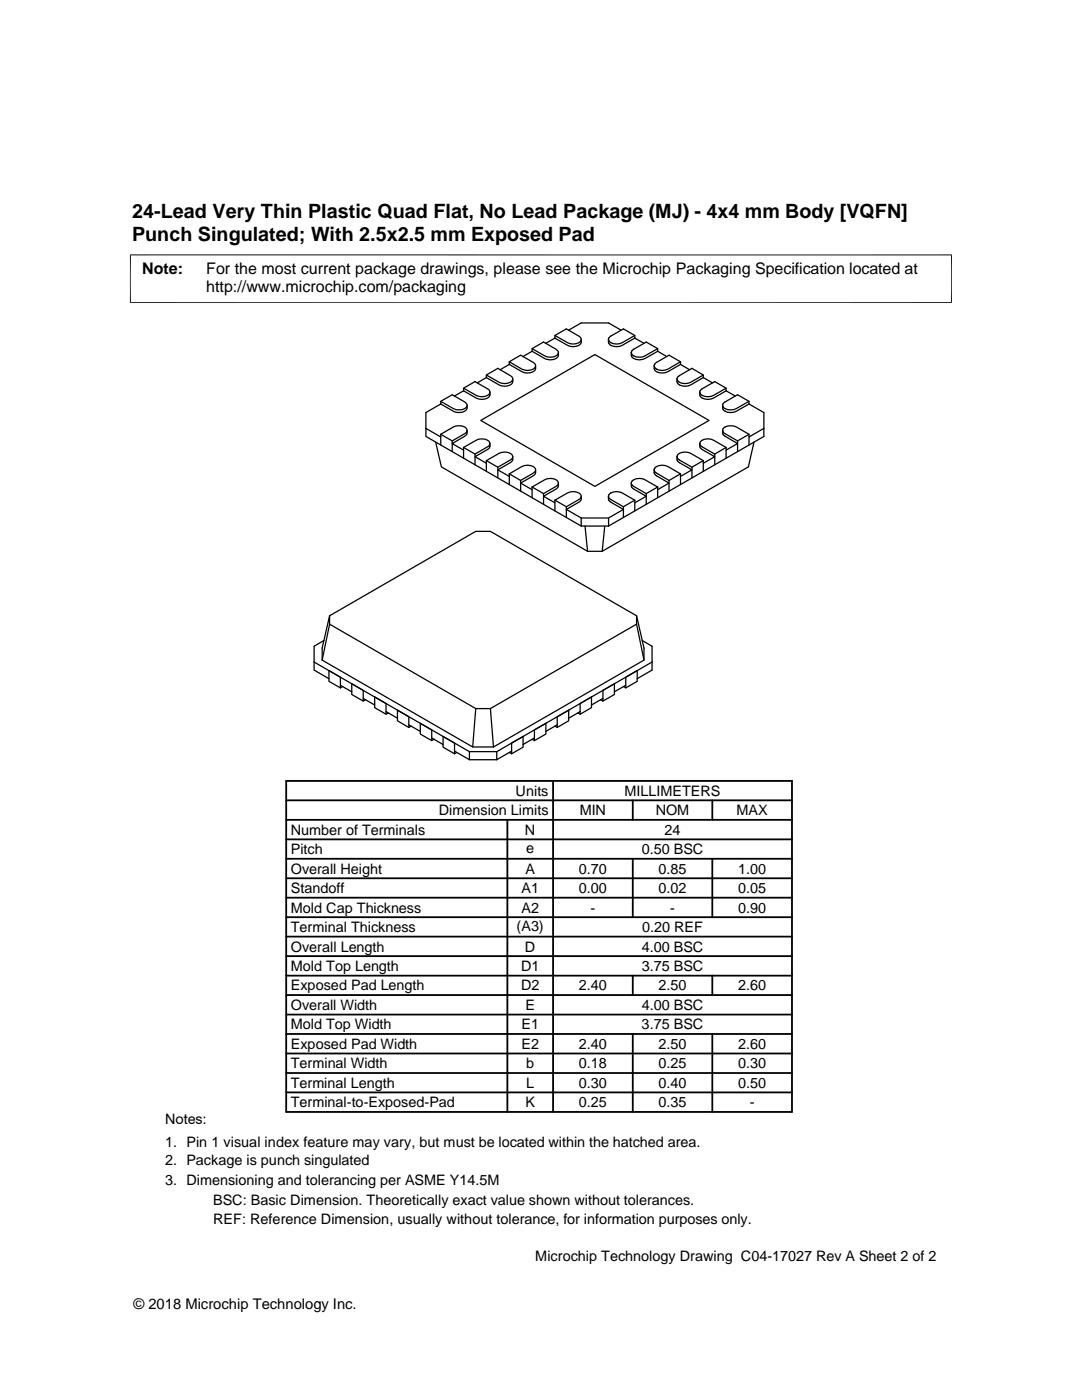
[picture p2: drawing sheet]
<svg xmlns="http://www.w3.org/2000/svg" width="216mm" height="279mm" viewBox="0 0 216 279" stroke-linecap="round" stroke-linejoin="round" font-family="sans-serif">
<defs><g id="words">
<g font-size="3.9">
<text x="26.4" y="43.5">24-Lead Very Thin Plastic Quad Flat, No Lead Package (MJ) - 4x4 mm Body [VQFN]</text>
<text x="26.4" y="48">Punch Singulated; With 2.5x2.5 mm Exposed Pad</text>
</g>
<g font-size="3.2">
<text x="28.4" y="54.6">Note:</text>
<text x="41.1" y="58.3">http://www.microchip.com/packaging</text>
<text x="41.1" y="54.6">For the most current package drawings, please see the Microchip Packaging Specification located at</text>
</g>
<g font-size="2.9">
<text x="102.9" y="158.8">Units</text>
<text x="124.6" y="158.8">MILLIMETERS</text>
<text x="58" y="166.6">Number of Terminals</text>
<text x="87.6" y="162.7">Dimension Limits</text>
<text x="104.8" y="166.6">N</text>
<text x="115.7" y="162.7">MIN</text>
<text x="130.8" y="162.7">NOM</text>
<text x="132.6" y="166.6">24</text>
<text x="147" y="162.7">MAX</text>
<text x="58" y="170.5">Pitch</text>
<text x="105" y="170.2">e</text>
<text x="128" y="170.5">0.50 BSC</text>
<text x="58" y="174.4">Overall Height</text>
<text x="58" y="178.2">Standoff</text>
<text x="104.1" y="178.2">A1</text>
<text x="104.8" y="174.4">A</text>
<text x="115.5" y="174.4">0.70</text>
<text x="115.5" y="178.2">0.00</text>
<text x="131.4" y="174.4">0.85</text>
<text x="131.4" y="178.2">0.02</text>
<text x="147.3" y="174.4">1.00</text>
<text x="147.3" y="178.2">0.05</text>
<text x="58" y="182.1">Mold Cap Thickness</text>
<text x="103.1" y="185.7">(A3)</text>
<text x="104" y="182.1">A2</text>
<text x="117.8" y="182.1">-</text>
<text x="133.7" y="182.1">-</text>
<text x="147.3" y="182.1">0.90</text>
<text x="58" y="186">Terminal Thickness</text>
<text x="58" y="189.9">Overall Length</text>
<text x="104.8" y="189.9">D</text>
<text x="128" y="189.9">4.00 BSC</text>
<text x="128.1" y="186">0.20 REF</text>
<text x="58" y="197.7">Exposed Pad Length</text>
<text x="58" y="193.8">Mold Top Length</text>
<text x="104" y="197.7">D2</text>
<text x="104" y="193.8">D1</text>
<text x="115.5" y="197.7">2.40</text>
<text x="128" y="193.8">3.75 BSC</text>
<text x="131.4" y="197.7">2.50</text>
<text x="147.3" y="197.7">2.60</text>
<text x="58" y="201.6">Overall Width</text>
<text x="104.8" y="201.6">E</text>
<text x="128" y="201.6">4.00 BSC</text>
<text x="58" y="209.3">Exposed Pad Width</text>
<text x="58" y="205.4">Mold Top Width</text>
<text x="104" y="205.4">E1</text>
<text x="104" y="209.3">E2</text>
<text x="115.5" y="209.3">2.40</text>
<text x="128" y="205.4">3.75 BSC</text>
<text x="131.4" y="209.3">2.50</text>
<text x="147.3" y="209.3">2.60</text>
<text x="58" y="213.2">Terminal Width</text>
<text x="105" y="213.2">b</text>
<text x="115.5" y="213.2">0.18</text>
<text x="131.4" y="213.2">0.25</text>
<text x="147.3" y="213.2">0.30</text>
<text x="58" y="217.1">Terminal Length</text>
<text x="58" y="221">Terminal-to-Exposed-Pad</text>
<text x="104.8" y="221">K</text>
<text x="105" y="217.1">L</text>
<text x="115.5" y="217.1">0.30</text>
<text x="115.5" y="221">0.25</text>
<text x="131.4" y="221">0.35</text>
<text x="131.4" y="217.1">0.40</text>
<text x="147.3" y="217.1">0.50</text>
<text x="149.6" y="221">-</text>
<text x="32.9" y="224.3">Notes:</text>
<text x="32.9" y="228.9">1. Pin 1 visual index feature may vary, but must be located within the hatched area.</text>
<text x="32.9" y="232.6">2. Package is punch singulated</text>
<text x="32.9" y="236.5">3. Dimensioning and tolerancing per ASME Y14.5M</text>
<text x="42.5" y="244.3">REF: Reference Dimension, usually without tolerance, for information purposes only.</text>
<text x="42.5" y="240.6">BSC: Basic Dimension. Theoretically exact value shown without tolerances.</text>
<text x="106.8" y="251.7">Microchip Technology Drawing C04-17027 Rev A Sheet 2 of 2</text>
<text x="26.6" y="261.3">© 2018 Microchip Technology Inc.</text>
</g>
</g></defs>
<g fill="none" stroke="#000" stroke-width=".25">
<path d="M92.5 78l-1.8 1M92.5 78l2.5 1.4a2.05 2.05 0 0 0 2.7-.4l.1-.7M92.5 77.5l2.5 1.4a2.05 2.05 0 0 0 2.7-.5v-.3l-.2-.4-2.7-1.5-2.3 1.3v.5M97 75.4l-1.8 1M97 75.4l2.6 1.4a2.05 2.05 0 0 0 2.7-.5v-.7M97 74.8l2.6 1.5a2.05 2.05 0 0 0 2.7-.5v-.3l-.3-.4-2.7-1.6-2.3 1.3v.6M101.6 72.7l-1.8 1.1M101.6 72.7l2.5 1.5a2.03 2.03 0 0 0 2.7-.5l.1-.7M101.6 72.2l2.5 1.5a2.09 2.09 0 0 0 2.7-.5v-.5l-.4-.4-2.5-1.4-2.3 1.3v.5M106.2 70.1l-1.8 1.1M106.2 70.1l2.5 1.4a2.14 2.14 0 0 0 2.7-.4v-.7M106.2 69.6l2.5 1.4a2.01 2.01 0 0 0 2.7-.5v-.3l-.4-.5-2.5-1.4-2.3 1.3v.5"/>
<path d="M110.7 67.5l-1.8 1M110.7 67.5l2.5 1.4a2.05 2.05 0 0 0 2.8-.5v-.7M110.7 66.9l2.5 1.5a2.05 2.05 0 0 0 2.8-.5v-.3l-.3-.4-2.7-1.6-2.3 1.3v.6M113.5 65.9l2.5-1.4h5.4l2.5 1.4M126.7 67.5l-2.5 1.4a2.09 2.09 0 0 1-2.8-.5v-.7M126.7 67.5l1.8 1M126.7 66.9l-2.5 1.5a2.09 2.09 0 0 1-2.8-.5v-.2M126.7 67.5v-.6l-2.3-1.3-2.5 1.5-.5 .6M131.2 70.1v-.5l-2.3-1.3-2.7 1.5-.2 .6M131.2 70.1l-2.5 1.4a2.05 2.05 0 0 1-2.7-.4v-.7M131.2 69.6l-2.5 1.4a1.99 1.99 0 0 1-2.7-.5v-.1M131.2 70.1l1.9 1.1"/>
<path d="M135.8 72.7l-2.5 1.5a2.01 2.01 0 0 1-2.7-.5l-.1-.7M135.8 72.7l1.8 1.1M135.8 72.2l-2.5 1.5a2.07 2.07 0 0 1-2.7-.5l-.1-.2M135.8 72.7v-.5l-2.3-1.3-2.7 1.6-.3 .5M140.3 75.4l-2.5 1.4a2.07 2.07 0 0 1-2.7-.5v-.7M140.3 75.4l1.9 1M140.3 74.8l-2.5 1.5a2.07 2.07 0 0 1-2.7-.5v-.2M140.3 75.4v-.6l-2.2-1.3-2.5 1.5-.4 .3-.1 .3M144.9 78l-2.5 1.4a2.09 2.09 0 0 1-2.7-.4l-.1-.7M144.9 78l1.8 1M144.9 77.5l-2.5 1.4a2.09 2.09 0 0 1-2.7-.5l-.1-.1M144.9 78v-.5l-2.3-1.3-2.5 1.4-.5 .7"/>
<path d="M85 85.5v1.6l31 17.9M85 85.5l2.9 1.7M86.9 88.2l1.2 5 29.1 16.8h3l29.1-16.8 1.2-5M87.9 86.7l2.5-1.5a2.07 2.07 0 0 1 2.8 .5v.4l-.5 .5-2.5 1.4M87.9 86.7l2.3 1.3v2.1M87.9 86.7v2.1M87.9 80.1l2.5 1.4a2.01 2.01 0 0 0 2.8-.5v-.3l-.5-.5-2.5-1.4-2.3 1.3v.5M87.9 80.6l-2.9 1.7v3.2M87.9 80.6l2.5 1.5a2.01 2.01 0 0 0 2.8-.5v-.7M92.5 89.3l2.3 1.3v2.2M92.5 89.3v2.1M92.5 89.3l2.5-1.4a1.99 1.99 0 0 1 2.7 .4v.4l-.2 .3-2.7 1.6"/>
<path d="M93.2 85.9a.98 .98 0 0 1-.5 1.2l-2.5 1.4 2.3 1.3M95.9 83.9l22.8-13.1 22.8 13.1-22.8 13.2zM97 91.9l2.6-1.4a2.05 2.05 0 0 1 2.7 .5v.3l-.3 .4-2.7 1.5M97 91.9l2.3 1.3v2.2M97 91.9v2.2M97.8 88.5l-.1 .7-.2 .4-2.7 1.5 2.2 1.4M101.6 94.6l2.5-1.5a2.09 2.09 0 0 1 2.7 .5v.5l-.4 .3-2.5 1.5M101.6 94.6l2.3 1.3v2.1M101.6 94.6v2.1M102.3 91.1v.7l-.3 .4-2.7 1.6 2.3 1.3M106.2 97.2l2.5-1.4a2.01 2.01 0 0 1 2.7 .4v.4l-.4 .5-2.5 1.4M106.2 97.2l2.3 1.3v2.1"/>
<path d="M106.2 97.2v2.1M106.9 93.8a.98 .98 0 0 1-.5 1.2l-2.5 1.4 2.3 1.3M110.7 99.8l2.3 1.3v2.2M110.7 99.8v2.2M110.7 99.8l2.5-1.4a2.05 2.05 0 0 1 2.8 .5v.3l-.3 .3-2.7 1.6M111.4 96.4a1 1 0 0 1-.4 1.2l-2.5 1.4 2.2 1.4M116 99a.98 .98 0 0 1-.5 1.2l-2.5 1.5 3 1.7M121.4 99a.98 .98 0 0 0 .5 1.2l2.5 1.5-3 1.7M121.4 99l.1-.3a2.19 2.19 0 0 1 2.7-.3l2.5 1.4M121.4 99l.5 .7 2.5 1.4M126 96.4v.7l.2 .4 2.7 1.5-2.2 1.4M126 96.4v-.2a1.78 1.78 0 0 1 2.2-.7l3 1.7"/>
<path d="M126 96.4l.2 .5 2.7 1.6M126.7 99.8l-2.3 1.3v2.2M126.7 99.8v2.2M130.5 93.8a.98 .98 0 0 0 .5 1.2l2.5 1.4-2.3 1.3M130.5 93.8l.1-.2a1.75 1.75 0 0 1 2.2-.7l3 1.7M130.5 93.8l.3 .5 2.7 1.6M131.2 97.2l-2.3 1.3v2.1M131.2 97.2v2.1M135.1 91.1a.98 .98 0 0 0 .5 1.2l2.5 1.5-2.3 1.3M135.1 91.1l.1-.3a2.16 2.16 0 0 1 2.6-.3l2.5 1.4M135.1 91.1l.5 .7 2.5 1.4M135.8 94.6l-2.3 1.3v2.1"/>
<path d="M135.8 94.6v2.1M139.6 88.5a.98 .98 0 0 0 .5 1.2l2.5 1.4-2.3 1.4M139.6 88.5l.1-.3a2.16 2.16 0 0 1 2.7-.3l2.5 1.4M139.6 88.5l.5 .7 2.5 1.4M140.3 91.9l-2.2 1.3v2.2M140.3 91.9v2.2M144.2 85.9v.7l.3 .3 2.7 1.6-2.3 1.3M144.2 85.9v-.2a1.75 1.75 0 0 1 2.3-.7l3 1.7M144.2 85.9l.3 .5 2.7 1.6M144.9 89.3l-2.3 1.3v2.2M144.9 89.3v2.1M149.5 80.6v-.5l-2.3-1.3-2.7 1.6-.3 .5"/>
<path d="M149.5 80.6l-2.6 1.5a1.99 1.99 0 0 1-2.7-.5v-.7M149.5 80.1l-2.6 1.4a1.99 1.99 0 0 1-2.7-.5v-.1M149.5 80.6l2.9 1.7v4.8l-31 17.9M149.5 86.7l-2.3 1.3v2.1M149.5 86.7v2.1M152.4 85.5l-2.9 1.7M116 103.4h5.4v1.6M116 103.4v1.6h5.4M116.7 105l.5 5M120.7 105l-.5 5M62.7 132.1l31 17.9M62.7 132.1v1.6l2.9 1.7"/>
<path d="M64.6 127.8l-1.9 1.2v3.1M65.8 122.9l29.1-16.9h3l29.1 16.9v1.7l-29.1 16.8h-3l-29.1-16.8zM65.8 122.9l-1.5 6.4v2.4l30 17.4h4.2l30-17.4v-2.4l-1.5-6.4M65.8 124.6l-1.5 7.1M67.9 136.8l2.3 1.3M68.4 137l-.5 .3-2.3-1.3v-2.2l2.3 1.3v2.2M72.5 139.4l2.3 1.3M72.9 139.7l-.4 .2-2.3-1.3v-2.1l2.3 1.3v2.1M119.8 139.7l.5 .2 2.3-1.3v-2.1l-2.3 1.3v2.1M120.3 139.4l-2.3 1.3M124.4 137l.5 .3 2.2-1.3v-2.2l-2.2 1.3v2.2M124.9 136.8l-2.3 1.3"/>
<path d="M127 124.6l1.5 7.1M128.1 127.8l2 1.2v4.7l-3 1.7M130.1 132.1l-31 17.9M77 142l2.3 1.3M77.5 142.3l-.5 .2-2.2-1.3v-2.1l2.2 1.3v2.1M81.6 144.7l2.3 1.3M82 144.9l-.4 .3-2.3-1.4v-2.1l2.3 1.3v2.2M86.1 147.3l2.3 1.3M86.6 147.5l-.5 .3-2.2-1.3v-2.1l2.2 1.3v2.1M90.7 149.9l3 1.7M91.1 150.2l-.4 .2-2.3-1.3v-2.1l2.3 1.3v2.1M93.7 150v1.6h5.4"/>
<path d="M93.7 150h5.4M94.9 141.4l-.6 7.7M97.9 141.4l.6 7.7M99.1 150v1.6M101.6 150.2l.5 .2 2.3-1.3v-2.1l-2.3 1.3v2.1M102.1 149.9l-3 1.7M106.2 147.5l.4 .3 2.3-1.3v-2.1l-2.3 1.3v2.1M106.6 147.3l-2.2 1.3M110.7 144.9l.5 .3 2.3-1.4v-2.1l-2.3 1.3v2.2M111.2 144.7l-2.3 1.3M115.3 142.3l.5 .2 2.2-1.3v-2.1l-2.2 1.3v2.1M115.8 142l-2.3 1.3"/>
</g>
<path d="M26 50.8v9.7M189.9 50.8v9.7M189.9 50.9h-164M25.9 60.4h164" fill="none" stroke="#000" stroke-width=".2"/>
<g fill="none" stroke="#000" stroke-width=".36">
<path d="M57.1 159.7h100.9M57.1 155.9h100.9v66h-100.9zM110.4 155.9v66M126.3 159.7v3.9M142.1 159.7v3.9M57.1 175.3h100.9M57.1 171.4h100.9M57.1 167.5h100.9M57.1 163.6h100.9M57.1 179.2h100.9M101.2 163.6v58.3M126.3 171.4v11.6"/>
<path d="M142.1 171.4v11.6M57.1 194.7h100.9M57.1 186.9h100.9M57.1 183h100.9M57.1 198.6h100.9M57.1 190.8h100.9M126.3 194.7v3.9M142.1 194.7v3.9M57.1 214.1h100.9M57.1 202.5h100.9M57.1 210.2h100.9M57.1 218h100.9"/>
<path d="M57.1 206.4h100.9M126.3 206.4v15.5M142.1 206.4v15.5"/>
</g>
<use href="#words"/>
</svg>
